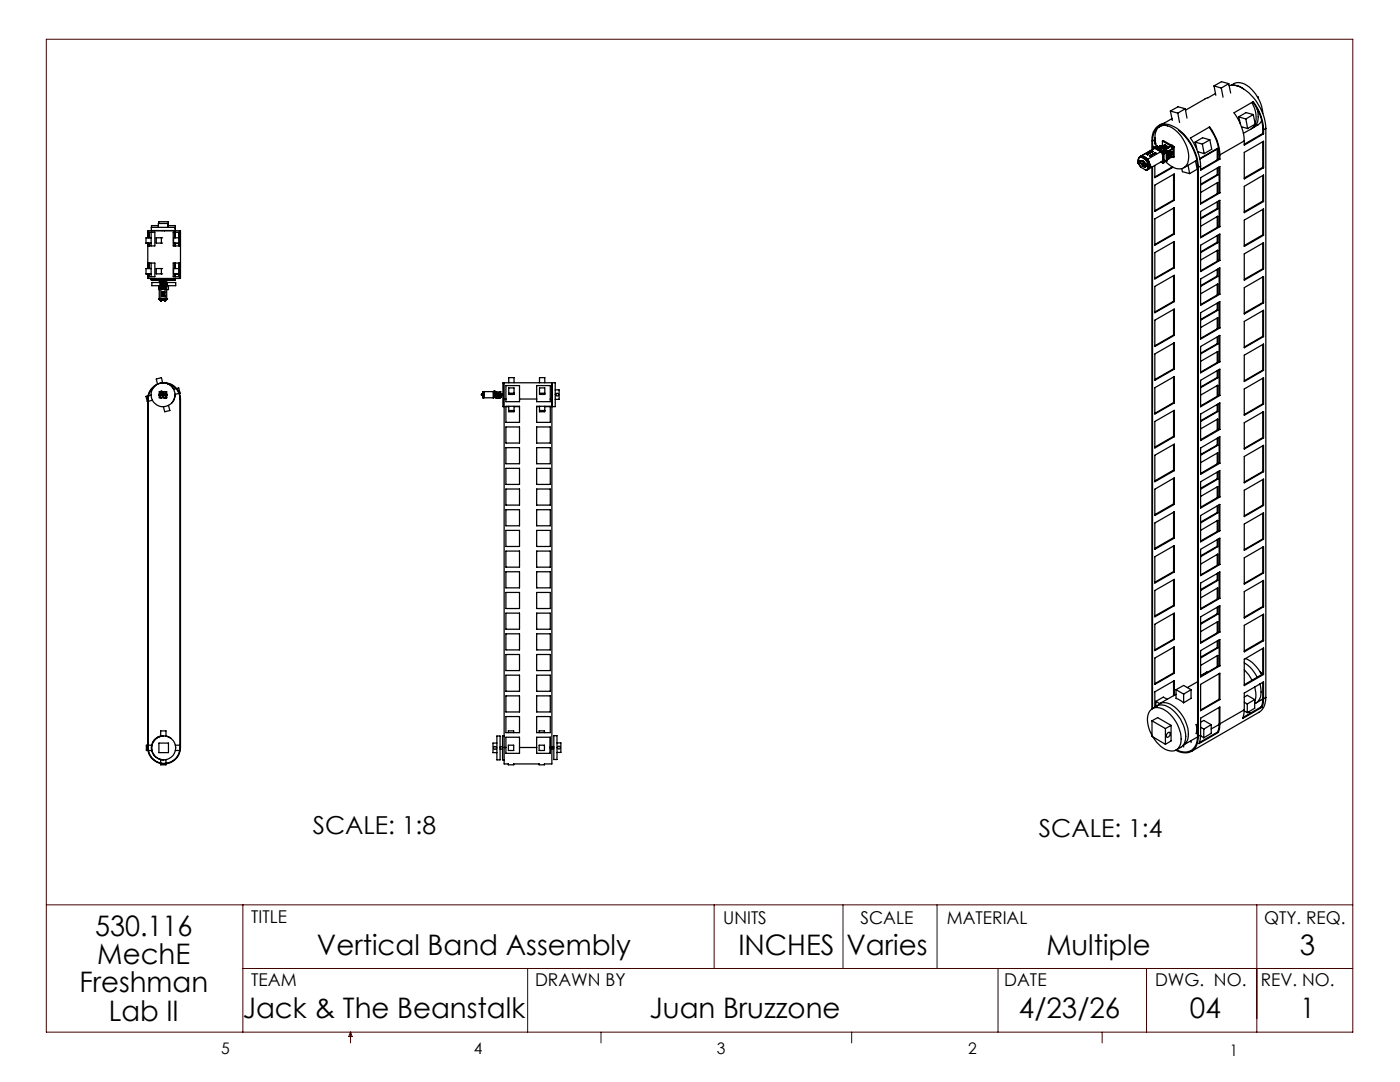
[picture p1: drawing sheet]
<svg xmlns="http://www.w3.org/2000/svg" width="279mm" height="216mm" viewBox="0 0 279 216" stroke-linecap="round" stroke-linejoin="round" font-family="sans-serif">
<defs><g id="words">
<g font-size="5.6">
<text x="19" y="186.7">530.116</text>
<text x="63.3" y="190.6">Vertical Band Assembly</text>
<text x="147.4" y="190.6">INCHES</text>
<text x="168.9" y="190.6">Varies</text>
<text x="208.8" y="190.6">Multiple</text>
<text x="259.4" y="190.6">3</text>
<text x="15.9" y="198">Freshman</text>
<text x="19.4" y="192.3">MechE</text>
<text x="21.7" y="203.6">Lab II</text>
<text x="48.4" y="203.2">Jack &amp; The Beanstalk</text>
<text x="129.6" y="203.2">Juan Bruzzone</text>
<text x="203.4" y="203.2">4/23/26</text>
<text x="237.5" y="203.2">04</text>
<text x="259.5" y="203.2">1</text>
</g>
<g font-size="4.9">
<text x="62.4" y="166.5">SCALE: 1:8</text>
<text x="207.4" y="166.9">SCALE: 1:4</text>
</g>
<g font-size="3.5">
<text x="50.1" y="184.2">TITLE</text>
<text x="144.3" y="184.3">UNITS</text>
<text x="171.7" y="184.3">SCALE</text>
<text x="189" y="184.3">MATERIAL</text>
<text x="252.3" y="184.3">QTY. REQ.</text>
<text x="50.1" y="196.8">TEAM</text>
<text x="106.8" y="196.8">DRAWN BY</text>
<text x="200.4" y="196.8">DATE</text>
<text x="230.5" y="196.8">DWG. NO.</text>
<text x="251.6" y="196.8">REV. NO.</text>
</g>
<g font-size="3.2">
<text x="44.2" y="210.4">5</text>
<text x="94.6" y="210.3">4</text>
<text x="143.1" y="210.4">3</text>
<text x="193.2" y="210.3">2</text>
<text x="245.4" y="210.6">1</text>
</g>
</g></defs>
<g fill="none" stroke="#000" stroke-width=".25">
<path d="M242.3 17.1l1.4 .5M242.3 17.1l.3 1.9M242.6 18.7l-6 3.3M243.7 17.6l.4 1.8M245.2 16.7l-1.5 .9M245.2 16.7l.4 1.9M245.2 16.7l-1.4-.4-1.5 .8M245.3 17.1a4.5 4.5 0 0 1 4 1.5 10.5 10.5 0 0 1 3.3 7M245.7 17a2.62 2.62 0 0 1 3.6 .4 7.8 7.8 0 0 1 2.7 5.2M246.1 17l1 .1 1.1 .6M250.9 19.3l.2 .1M251.1 19.4h-.1"/>
<path d="M251.1 19.4v.2M227.2 32.1v.2M227.2 32.2h.1M227.2 32l.2 .1M227.2 32.5h.1M227.2 32.4l.1 .1M227.3 32.6l.5 .8M227.3 32.2l-.2 .3 .2 .1M227.3 32.2l-.2 .3 .1 .1M227.3 32.5h.1M227.3 32l-.1 .2M227.4 32.3h.1"/>
<path d="M227.4 32.5h.1M227.4 32.5h-.1M227.4 32.3l-.2 .1 .1 .1M227.4 31.3l-.2 .3v.4M227.4 32.3v.2M227.5 32.3l-.1 .2M227.5 32.3h.1M227.5 32.1h.1M227.6 32.1l-.3 .1M227.6 32.1v.4l-.3 .1M227.6 31.2l.2 .2M227.6 31.2l-.2 .1"/>
<path d="M227.7 31.2l-.2 .1M227.8 31.4a.55 .55 0 0 0-.6 .6M227.8 31.4l.8 .4M227.8 33.4l.8 .5M227.8 32.1l.2-.1 .3 .2 .3 .6M227.8 32.1l-.2 .3M227.8 32.1l.5 .2 .2 .6M227.8 31.1l-.1 .1M227.8 31.1l-.2 .1M227.8 31.1l.6 .2 .6 .5M228.3 32.4l.1 .2M228.4 33.2h.1"/>
<path d="M228.5 32.9l-.2 .2 .1 .2M228.5 33.2h.1M228.5 33l-.1 .1 .1 .1M228.5 32.9l-.1-.4-.5-.4a.56 .56 0 0 0-.2 .7 .56 .56 0 0 0 .6 .4h-.2M228.6 31.8l.4 .6 .1 .7M228.6 31.8l.2 .1M228.6 33.9h.2M228.6 33.2h.1M228.6 33.2h-.1M228.6 33h.1M228.6 33l-.2 .2 .1-.2M228.6 33h-.1"/>
<path d="M228.6 32.9v.1M228.6 33v.2M228.7 33l-.1 .2M228.7 32.8h.1M228.8 32.8v.4l-.3 .2-.1-.2 .1-.3M228.8 32.8l-.3 .1M228.8 31.9l.5 1.2M228.9 33.2l.2 .1M229 30.8h.1M229 31.8l.5 1.1M229 31.8l.5 1.2M229 31.8l-.2 .1"/>
<path d="M229.1 33.8l-.3 .1M229.1 33.1h.2M229.1 33.3a.54 .54 0 0 1-.5 .6M229.1 33.3h.2M229.1 33.1l-.2-.2v.3M229.1 33.1l-.2 .1M229.3 33.1l.1 .1M229.3 33.3l-.3 .6 .2-.1M229.4 33v.2M229.4 33h.1M229.5 31.1h.1M229.5 33.2h.1"/>
<path d="M229.5 33.2l-.3 .6M229.5 32.9l-.2 .2M229.5 33.2l-.2 .1M229.5 32.9v.1M229.5 31.1v.1M229.9 29.9a6.2 6.2 0 0 1 .5-3.9 2.63 2.63 0 0 1 3.8-.7 10 10 0 0 1 4.9 8.1M229.9 33.3v108.2M230 30.2h.1M230 30.2v.1M230 30.2l-1 .6M230 30.3l-1 .5M230 28.2v1.6"/>
<path d="M230 33.3v108.1M230.5 30.5v.1M230.5 30.5l-1 .6M230.5 27.9v.8l.1-.1M230.5 33v2.5l3.6-2.1M230.5 36.9l3.9-2.2v5.3l-3.9 2.2zM230.5 27.9l-.5 .3M230.5 30.6h.1M230.5 30.6l-1 .5M230.5 29.6l-2.8 1.6M230.5 29.6l-2.7 1.5M230.5 29.6l1.2 .7"/>
<path d="M230.5 27.4v.5M230.6 29.4h.1M230.6 29.4v.1M230.6 28.5h-.1M230.6 29.5h.1M230.7 29.4v.1M230.7 29.4h.1M230.8 29.2h.1M230.8 29.2l-.3 .2M230.8 29.5h.1M230.8 29.2a3.8 3.8 0 0 1 .3-3.7 2.45 2.45 0 0 1 3.3 .3 7.1 7.1 0 0 1 2.7 6.3 1.98 1.98 0 0 1-3.3 1.1l-1.4-1.2M230.8 29.2l-.3 .2 .4-.2"/>
<path d="M230.9 29.2h.1M230.9 29.6h.1M230.9 29.2l-.3 .2M231 29.2h.1M231 29.2l-.4 .2M231 29.2l.1 .1M231 29.2l-.3 .2M231.1 29.3h.1M231.1 29.3l-.4 .2M231.1 29.3l.1 .1M231.1 29.3l-.3 .2M231.2 29.4l-.4 .1"/>
<path d="M231.2 29.4h.1M231.2 29.4l-.3 .2M231.2 29.7h.1M231.2 29.4v.1M231.2 29.5h.1M231.2 29.8h.1M231.2 29.5l-.3 .1M231.2 29.5l-.2 .2M231.2 29.5l-.2 .1M231.3 29.6l-.2 .1 .3-.1M231.3 29.5l-.3 .2 .4-.2M231.3 29.5h.1"/>
<path d="M231.3 29.6h.1M231.3 29.6l-.2 .1M231.4 29.5l-.1 .1M231.4 29.6h.1M231.4 29.7h.1M231.4 29.6v.1M231.5 29.8h.1M231.4 29.5l-.3 .2M231.4 29.6l-.2 .2 .2-.1M231.4 29.6l-.3 .1M231.4 29.4v.3M231.4 29.4l1.4 .8"/>
<path d="M231.4 29.4l.2-.1 1.3 .8M231.4 29.6l-.2 .1M231.4 29.4l-.1 .1M231.4 29.5h.1M231.4 29.7l-.2 .1M231.5 29.9v.1M231.5 29.9h.1M231.5 29.8l-.1 .1M231.5 29.7h.1M231.5 29.7v.1M231.5 30h.1M231.5 25.2l.3-.2a2.96 2.96 0 0 0-1.8 3.2"/>
<path d="M231.5 29.7l-.2 .1h.2M231.5 29.1h.1M231.5 29.8v.1M231.5 29.1l-.3 .3M231.6 30h.1M231.6 25.1l-.2 .2M231.6 29.1l.1 .1M231.6 29.1l-.4 .3M231.7 30.3a1.42 1.42 0 0 1 .1 1.9l-2.6 1.6M231.7 29.2h.1M231.7 30.3l-2.7 1.5M231.7 29.2l-.5 .2"/>
<path d="M231.7 32.3l.4 .3M231.7 29.2l-.5 .3M231.7 29.3h.1M231.7 29.2l-.1 .1M231.7 29.2v.1M231.7 29.3h-.1M231.8 29.3h.1M231.8 29.4h.1M231.8 29.3l-.1 .1M231.9 29.4v.1M231.9 29.4h.1M231.9 30.2l.4-.1 .3 .4"/>
<path d="M232 28.2l.2-.2 2.1 1.3M232 28.2v.9M232 29.4v.1M232 28.2l2.1 1.2M232.1 30.5v2.1M232.2 29.6v.1M232.2 29.6h.1M232.2 29.5l.1 .1M232.2 29.5h.1M232.2 29.3h.1M232.2 29.7h.1M232.2 29.5v.1"/>
<path d="M232.3 29.5h.1M232.3 29.6h-.1M232.3 29.4v.1M232.3 29.4h.1M232.3 29.4l-.1 .1M232.3 30.4l-2.1-1.2-.2 .1 2.1 1.2M232.3 30.4l-.2 .1M232.3 30.4v2.1l-.2 .1M232.3 32l.5 .2M232.3 29.5h.2M232.4 29.5h.1M232.4 29.4v.1"/>
<path d="M232.4 29.4h.1M232.4 29.4l.1 .1M232.4 29.7h.2M232.4 29.7h.1M232.4 29.7v.1M232.5 29.5h.1M232.5 29.4v.1M232.5 28.9h.1M232.5 28.9l-.8 .4M232.5 28.9l.1 .2-.7 .4M232.6 29.5h.1M232.6 29.7v.1"/>
<path d="M232.6 29.7h.1M232.6 30.5l-.3 .2M232.6 29.5h-.1M232.6 30.5l-.3 .1M232.6 29.5v.1M232.6 29.6h.1M232.7 29.6h.1M232.7 29.2h.1M232.7 29.5v.1M232.7 29.2l-.4 .2M232.8 29.6h-.1M232.8 29.6h.1"/>
<path d="M232.8 29.6v.1M232.8 29.7h.1M232.8 30.2v2M232.8 29.2l.1 .1M232.8 29.2h.1M232.8 29.2l-.3 .2M232.8 29.2l-.4 .2M232.9 29.2h.1M232.9 29.2v.1M232.9 29.3h.1M232.9 31.7h.1M232.9 30.7h.1"/>
<path d="M232.9 30.7v.1M232.9 30.8h.1M232.9 29.2l-.3 .3M232.9 30.1v2l-.1 .1M232.9 30.1l-.1 .1M233 31.6h.1M233 31.6v.1M233 30.8h.1M233 30.9h.1M233 30.3h.1M233 30.8v.1M233 29.3v.1"/>
<path d="M233 29.3l-.4 .2M233 29.4h.1M233 31.7h.1M233 29.3l-.3 .2M233.1 30.3h.1M233.1 31.6h.1M233.1 31.6v.1M233.1 31h.1M233.1 30.9h-.1M233.1 29.4h.1M233.1 29.4v.1M233.1 29.5h.1"/>
<path d="M233.1 31.7h.1M233.1 30.9h.1M233.1 30.9v.1M233.1 31.1h.1M233.1 30.3v.1M233.1 30.4h.1M233.1 29.4l-.4 .2M233.1 29.5l-.3 .2M233.1 31.7h-.1M233.1 31.6l-.1 .1M233.1 30.4l-.2 .1M233.1 31.5v.1"/>
<path d="M233.2 31.4h.1M233.2 31.5h.1M233.2 31.5v.1M233.2 31.1h.1M233.2 31.1h-.1M233.2 31.1v.1M233.2 31.2h.1M233.2 31.2v.1M233.2 31.3v.1M233.2 31.4v.1M233.2 31.6h.1M233.2 31h.1"/>
<path d="M233.2 31v.1M233.2 31.3h.1M233.2 30.4h.1M233.2 30.4v.1M233.2 30.5h.1M233.2 30.4l-.3 .2M233.2 30.5l-.3 .2M233.3 31.4h.1M233.3 31.3h.1M233.3 30.5l-.4 .2M233.3 30.5h.1M233.3 30.5v.1"/>
<path d="M233.3 30.6h.1M233.3 30.6l-.4 .2M233.4 30.6l-.4 .2M233.4 30.6h.1M233.4 30.7h.1M233.4 30.7l-.4 .1M233.4 30.7l-.4 .2M233.4 30.7l-.3 .2M233.4 30.2h.1M233.4 30.3h.1M233.4 30.6v.1M233.4 30.3v.1"/>
<path d="M233.4 30.1h.1M233.4 30.8h.1M233.4 30.3l-.2 .1M233.5 30.8l-.4 .1M233.5 30.3v.1M233.5 30.3h.1M233.5 30.1l-.4 .2M233.5 30.1h.1M233.5 30.2h.1M233.5 30.7h.1M233.5 30.7v.1M233.5 30.8h.1"/>
<path d="M233.5 30.9h.1M233.5 31.4v.1M233.5 31.5h.1M233.5 30.3l-.3 .2M233.5 30.2l-.3 .2M233.5 30.2l-.6 .3M233.5 30.7l-.5 .2M233.5 30.8l-.4 .2M233.5 30.9l-.4 .2M233.5 31.5l-.4 .2M233.5 30.4h.1M233.5 30.9l.1 .1"/>
<path d="M233.5 31h.1M233.5 31.4h.1M233.5 30.9l-.3 .2M233.5 30.4l-.2 .2M233.5 30.8l.3-.1zM233.5 30.8l-.3 .3M233.5 31l.1 .1M233.5 31.2h.1M233.5 31.3h.1M233.5 31.2l-.3 .2M233.5 30.8l-.3 .2M233.5 31l-.3 .3"/>
<path d="M233.5 31.4l-.3 .2M233.6 30.4l-.3 .2M233.6 31l-.4 .2M233.6 30.4h.1M233.6 30.5h.1M233.6 31h.1M233.6 31.3h.1M233.6 30.5l-.6 .3M233.6 31.3l-.4 .2M233.6 31.1l.5 .3M233.6 22.2l1.5 .4M233.6 22.2l.4 1.8"/>
<path d="M233.6 30.4v.1M233.6 30.5v.1M233.6 31.1h.1M233.6 31.2h.1M233.6 31.1l-.3 .2M233.6 31.2l-.3 .2M233.6 30.5l-.2 .2M233.6 30.6h.1M233.6 30.6l-.1 .1M233.7 30.5l-.3 .2M233.7 30.5v.1M233.7 30.6h.1"/>
<path d="M233.7 30.6l.1 .1M233.7 30.7h.1M233.7 30.6l-.3 .1M233.7 30.6l-.6 .3M233.7 30.9l-.2 .1M233.7 30.6l-.3 .2M233.7 30.8h.1M233.7 30.8l.1 .1M233.7 30.7v.1M233.7 30.7l-.2 .1M233.7 30.8l-.2 .1M233.8 30.7h.1"/>
<path d="M233.8 30.8h.1M233.8 30.9h.1M233.8 30.7l-.7 .3M233.8 30.8l-.3 .1 .2-.1M233.8 30.9l-.3 .1M233.8 29l.3 .1M233.8 29h.1M233.9 23.7l-2.7 1.4M233.9 29.7l-.1-.3-.3-.2-.9 .6M233.9 29.7l-1 .7 .2-.1M233.9 29.7l-1 .5M234 33.3l-3.5 2"/>
<path d="M234.1 29.4v2M234.2 39.9l.2 .1M234.2 34.8v5.1M234.2 39.9l-3.7 2.2M234.3 29.3l-.2 .1M234.3 29.3v2l-.2 .1M235.1 22.6l.3 1.8M235.2 26a10.1 10.1 0 0 1 3.8 7.3v113.6a2.8 2.8 0 0 1-2.4 3.2l-1-.2-.8-.3M235.9 33.7l.1 .6 1.4 .3M236.5 21.7l-1.4 .9M236.5 21.7l-1.4-.4-1.5 .9M236.5 21.7l.4 1.9"/>
<path d="M237.1 33l.3 1.6M238.5 28.4l.3 1.4M238.5 28.4l1.5 .4M238.6 32.1l.3 1.7-1.5 .8M238.9 32l-2.6 1.5M239 30.3l1.3 .4M239.1 33.4v113.5M239.5 31.8l3.5-2.1v2.1M239.6 33.1l-.5 .3M239.6 35.5l3.9-2.3v5.3l-3.9 2.2zM239.6 38.4l3.4-2v2.2M240 28.8l.3 1.9"/>
<path d="M241.3 25.4a9.5 9.5 0 0 1 2 6.3M241.4 27.9l-1.4-.4-1.5 .9M241.4 27.9l-1.4 .9M241.4 27.9l.4 1.9-1.5 .9M242.9 34.9l-3.3 1.9M242.9 34.9h.1M242.9 29.8v2.1M242.9 33.5v1.4M242.9 36.5v2.1M243 33.5v1.4M243 34.9l-3.4 2M243.2 29.5l-3.8 2.1"/>
<path d="M243.3 31.7l.2 .1M243.3 33.3v5.1M243.3 31.7l-3.7 2.1M243.3 38.4l.2 .1M243.3 38.4l-3.7 2.2M243.5 30.9a9.5 9.5 0 0 0-2.1-5.6l-3.8 2.3a10.4 10.4 0 0 1 2 5.5M243.5 30.9v.9M243.5 31.8l-3.9 2.2v-.9M247.2 23.3l.3 1.4M247.2 23.3l1.4 .4M247.8 25.3l1.2 .3M248.3 28.1l-4.8 2.8"/>
<path d="M248.3 30.4l3.9-2.2v5.3l-3.9 2.2zM248.3 37.2l3.9-2.3v5.3l-3.9 2.2zM248.6 23.7l.4 1.9M249.8 20.5a5.4 5.4 0 0 1 .7 4.2M250 20.4a9.3 9.3 0 0 1 2 6.2M250.1 22.9l-1.4-.4-1.5 .8M250.1 22.9l-1.5 .8M250.1 22.9l.4 1.9M250.5 24.8l-.8 .9-1.6 .9M250.5 24.8l-1.5 .8M250.9 21.7a3.3 3.3 0 0 1-.9 3.8l-.1 .1M251.8 24l-.1 .2a3.3 3.3 0 0 1-1.6 1.3"/>
<path d="M252 26.6l-3.7 2.2M252 33.4l-3.7 2.1M252 26.6l.2 .1M252 28.3v5.1M252 35v5.1M252 33.4l.2 .1M252.2 25.9a9.7 9.7 0 0 0-2.1-5.6l-3.8 2.2a10.4 10.4 0 0 1 2 5.6M252.2 25.9v.8M252.2 26.7l-3.9 2.3v-.9M252.6 25.6l-.4 .3M252.6 25.6v113.6M29.2 48.5l.3 .1"/>
<path d="M29.2 54.6l.3 .1M29.5 47.4v-1.4h6.5v9.6h-6.5v-1M29.5 52.5h1.4v2.7h-1.4M29.5 46.4h1.4v2.7h-1.4M29.5 48.5v5.1M29.6 46.4v1M29.6 48.5v.6M29.6 52.5v1.1M29.6 54.6v.6M29.6 48.6h.6M29.6 54.7h.6M29.7 46.4v1"/>
<path d="M29.7 48.6v.5M29.7 52.5v1.1M29.7 54.7v.5M29.8 46.4v1M29.8 48.6v.5M29.8 52.5v1.1M29.8 54.7v.5M30.2 55.6v.3h2.2M30.2 46.4v2.7M30.2 52.5v2.7M30.2 47.4h-1.1v1.1h1.1M30.2 53.6h-1.1v1h1.1"/>
<path d="M31.6 45h-1.4v.4M31.6 45.4v-.8h1.9v.8M31.7 44.6v-.4h1.9v.8M31.7 57l.1 .8M31.8 59.8h.3M31.8 59.8h.4M31.8 59.6h1.5M31.8 59.7h.1M31.8 56.2h1.5v.1h-1.5zM31.8 59.8v-2.2h1.5v2.2M31.8 57.7h1.5M31.8 57.4h.1"/>
<path d="M31.8 57.4v.2M31.9 57.4h.1M31.9 57.4v.2M31.9 56.4h-1.6v.6h1.6M31.9 56.3v.9M31.9 57.3v.3M32 56.9h.1M32 56.9v.7M32 57.4h.1M32 57.2h-.2v.1h.2M32 57.4v.2M32 57.6h.1"/>
<path d="M32.1 57.4h.1M32.1 56.9h.1M32.1 57.6h.1M32.1 59.8v.2M32.1 56.9v.5M32.1 57.4v.2M32.1 59.8h.1M32.1 56.3v1.3M32.1 57.7v2.1M32.1 56.9v.7M32.2 56.9v.5M32.2 56.9h.1"/>
<path d="M32.2 57.4h.1M32.2 57.6h.1M32.2 56.9v.7M32.2 57.4v.2M32.2 59.9h.1M32.2 56.7h.1M32.2 56.4h.1M32.2 59.9h.6M32.2 47.4v1.1M32.2 53.6v1M32.2 59.8v.1M32.2 56.3v1.3"/>
<path d="M32.2 59.8h.6M32.2 56.4h.2M32.3 57.4v.2M32.3 56.7h.1M32.3 56.4h.1M32.3 56.9h.1M32.3 57.4h.1M32.3 57.6h.1M32.3 56.4v.3M32.3 56.9v.7M32.3 56.1h.4zM32.3 59.1h.1"/>
<path d="M32.3 58.3v.8M32.3 57.2h.1M32.3 57.3h.1M32.3 58.3h.1M32.3 57.2h1v.1h-1M32.3 46h.1M32.3 56.4v1.2M32.4 56.7h.1M32.4 56.4h.1M32.4 55.9h.1M32.4 56.9h.1M32.4 57.4h.1"/>
<path d="M32.4 55.8v.4M32.4 56.3v.9M32.4 57.4v.2M32.4 56.4v.3M32.4 56.7v.2M32.4 56.4v.8v-.3M32.5 56.4v.8v-.3M32.5 56.7h.1M32.5 56.4h.1M32.5 56.9h.1M32.5 57.4h.1M32.5 57.3v.3"/>
<path d="M32.5 47.4h-1.3v1.1h1.3M32.5 53.6h-1.3v1h1.3M32.5 56.4v.3M32.5 56.7v.2M32.5 56.4v.8M32.5 57.4v.2M32.6 56.4v.3M32.6 56.4v.8v-.3M32.6 56.7h.1M32.6 56.4h.1M32.6 56.9h.1M32.6 57.4h.1"/>
<path d="M32.6 56.7v.2M32.6 57.3v.3v-.2M32.6 57.4v.2M32.7 56.4h.1M32.7 56.7h.1M32.7 56.9h.1M32.7 57.4h.1M32.7 55.8v.4M32.7 56.3v.9M32.7 57.4v.2M32.7 59.1h.1M32.7 58.3h.1"/>
<path d="M32.7 58.3v.8M32.7 56.7h-.1M32.7 56.7v.2M32.7 56.4v.8M32.8 56.4h.1M32.8 56.7h.1M32.8 56.9h.1M32.8 46h.1M32.8 56.4v.8M32.8 59.9h.1M32.8 56.3v.9M32.8 57.3v.3"/>
<path d="M32.8 59.8v.1M32.9 55.9v.3M32.9 59.8h-.1M32.9 59.8h.4M32.9 57.7v2.1M32.9 59.8v.2M33 59.8v.2M33.1 56.7h.1M33.1 56.4h2v.6h-2M33.1 56.3v.9M33.1 57.3v.3M33.1 56.9h.1"/>
<path d="M33.2 56.9h.1M33.2 56.7h.1M33.2 56.7v.2M33.3 59.8h-.5M33.3 59.7h.1M33.5 45h1.5v1h-4.8v-.6h4.8M33.6 57v.8h-.3M34.6 47.4h1.3v1.1h-1.3zM34.6 53.6h1.3v1h-1.3zM34.9 55.6v.2h-4.7M34.9 47.4v-1l.1 1M34.9 48.5v.6"/>
<path d="M34.9 52.5v1.1M34.9 54.6v.6M34.9 48.6h1M34.9 54.7h1M35 55.6v.3h-2.3M35 45.6h.1M35 48.6v.5M35 52.5v1.1M35 54.7v.5M35.7 47.4v1.1M35.7 53.6v1M35.7 46.4v1"/>
<path d="M35.7 48.6v.5M35.7 52.5v1.1M35.7 54.7v.5M35.8 46.4v1M35.8 48.6v.5M35.8 52.5v1.1M35.8 54.7v.5M35.9 46.4v1M35.9 48.5v.6M35.9 52.5v1.1M35.9 54.6v.6M36 46.4h-1.4v2.7h1.4"/>
<path d="M36 52.5h-1.4v2.7h1.4M230.5 43.7l3.9-2.2v5.2l-3.9 2.2zM230.5 50.4l3.9-2.2v5.2l-3.9 2.3zM230.5 57.2l3.9-2.3v5.3l-3.9 2.2zM234.2 41.5v5.1M234.2 48.3v5.1M234.2 55v5.1M234.2 46.6l.2 .1M234.2 46.6l-3.7 2.2M234.2 53.4h.2M234.2 53.4l-3.7 2.1M239.6 42.2l3.9-2.2v5.2l-3.9 2.2z"/>
<path d="M239.6 48.9l3.9-2.2v5.3l-3.9 2.2zM239.6 55.7l3.9-2.3v5.3l-3.9 2.2zM239.6 45.2l3.4-2.1v2.2M239.6 51.9l3.4-2v2.1M239.6 58.6l3.4-1.9v2.1M242.9 40.3v1.3M242.9 43.3v2.1M242.9 47v1.3M242.9 50v2.1M242.9 53.8v1.3M242.9 56.7v2.2M242.9 41.6l.1 .1"/>
<path d="M242.9 41.6l-3.3 1.9M242.9 48.3l.1 .1M242.9 48.3l-3.3 2M242.9 55.1l.1 .1M242.9 55.1l-3.3 1.9M243 40.2v1.5M243 47v1.4M243 53.7v1.5M243 41.7l-3.4 2M243 48.4l-3.4 2M243 55.2l-3.4 2M243.3 40v5.2"/>
<path d="M243.3 46.8v5.1M243.3 53.5v5.1M243.3 45.2h.2M243.3 45.2l-3.7 2.1M243.3 51.9l.2 .1M243.3 51.9l-3.7 2.1M243.3 58.6l.2 .1M243.3 58.6l-3.7 2.2M248.3 43.9l3.9-2.2v5.3l-3.9 2.2zM248.3 50.7l3.9-2.3v5.3l-3.9 2.2zM248.3 57.4l3.9-2.2v5.2l-3.9 2.3zM252 41.8v5"/>
<path d="M252 48.5v5.1M252 55.2v5.2M252 40.1l-3.7 2.2M252 40.1l.2 .1M252 46.8l.2 .2M252 46.8l-3.7 2.2M252 53.6l.2 .1M252 53.6l-3.7 2.1M29.5 79l-.4 .1 .3 1h.1M30.2 78.8l-.6 .2M30.2 77.5a3.3 3.3 0 0 1 3.6-.9 3.3 3.3 0 0 1 2.2 3v69.6a3.3 3.3 0 0 1-3.2 3.2 3.3 3.3 0 0 1-3.3-3.2v-69.9l.3-1.1zM30.4 79.9l-.8 .2"/>
<path d="M31.8 78.8l.3 .6M31.8 78.8h.1M31.8 78.7v.1M31.8 78.7h.2v.1M31.8 78.8h.2M31.9 78.8l.1 .4 .2 .2M32 78.7v.1M32.1 78.1h.1M32.1 78.6v.3M32.1 60v.1M32.1 78.1h-.1M32.1 78.9h.1"/>
<path d="M32.1 78.6h.1M32.1 60.1h.1M32.1 60h.1M32.1 78.1l-.3 .6M32.1 79.4h.1M32.1 78.1h-.3v1.3h.3M32.2 78.1h.1M32.2 78.1l-.4 .6M32.2 79.4h.6M32.2 78.1h.6M32.3 78.1h.1M32.5 78.5l-.3 .2"/>
<path d="M32.5 78.5l.3 .2M32.5 78.5a.31 .31 0 0 0-.3 .3 .31 .31 0 0 0 .3 .3 .31 .31 0 0 0 .3-.3M32.6 76.4h-.1l-.3-1-1 .2 .2 1M32.8 79.4h.1M32.8 78.8h.1M32.8 78.1l.5 .6M32.8 78.1h.1M32.9 79.4h.1M32.9 78.6l.1 .3zM32.9 78.1l.4 .6M32.9 60v.1l.1-.1M32.9 78.1h.4v1.3h-.4"/>
<path d="M32.9 60h.1M33 79.4h.1M33.1 79.4h.1M33.1 78.7v.1M33.1 78.8h.2M33.2 76.5a3.2 3.2 0 0 1 2.7 3.1v69.6a3.2 3.2 0 0 1-3.2 3.1 3.2 3.2 0 0 1-3.1-3.1v-69.6a3.4 3.4 0 0 1 1.3-2.5h-.1M33.2 78.7l-.1 .1M33.3 78.8l-.4 .6M33.3 78.8l-.5 .6M33.3 78.7v.1M33.4 76.6l.8 .4 .5 .7M35.1 77.5l-.5 .2"/>
<path d="M35.2 77.5l.5-.1 .2 1.1h-.1M35.7 78.5l-.8 .2-.2 1-.4 .7M96.3 78.5h.1M96.3 78.9v.2zM96.3 79.1h.1M96.3 78.5v.1zM96.3 78.6l-.3 .2 .3 .1M96.3 78.8l.1 .6M96.3 78.8h.1M96.3 78.7h.1M96.3 78.7v.1M96.4 78.8v.6"/>
<path d="M96.4 78.1v.6M96.4 78.1l-.1 .6M96.4 78.1h2.4M96.4 78.7h.2M96.4 78.8h.2M96.5 78.7v.1M96.6 78.8v.6M96.6 78.1v.6M98.4 78.1v1.3M98.5 78.7h.3zM98.5 78.1h.1M98.5 78.9h.3"/>
<path d="M98.5 78.6h.3M98.5 78.1v1.3h-2.1M98.5 79.1h.3M98.5 79.3h.3M98.5 79h.3M98.5 78.2h.3M98.5 78.5h.1M98.5 78.8h.3M98.5 78.1h.3M98.5 78.4h.3M98.6 78.8h.2M98.8 78.7h-.3h.3"/>
<path d="M98.8 78.6h.1M98.8 78.2h.1M98.8 78.1h.1M98.8 78.8h.1M98.8 78.7v.1M98.8 78.7h.1M98.8 78.9h.1M98.8 79h.1M98.8 78.1v.1M98.8 78.6v.1M98.8 78.8v.1M98.8 78.8h-.3h.3"/>
<path d="M98.8 78.3h.1M98.8 79.1h.1M98.8 78.1h.2v1.3h-.2zM99 78.2h.1M99 78.9h.8M99 78.6h.8M99 79.1h.8M99 79h.8M99 79.3h.8M99 78.2h.8M99 78.4h.8M99.2 79.1h.3"/>
<path d="M99.2 79h.3M99.2 79.2h.3M99.2 78.7h.3M99.2 78.7h-.2h.8M99.2 78.8h-.2h.8M99.2 78.6h-.2h.8M99.2 78.9h-.2h.8M99.2 79.1h.1M99.2 79v.1M99.2 79h.1M99.2 79.2h.1M99.2 78.9h.1"/>
<path d="M99.2 79.1v.1M99.2 79.3h.1M99.2 78.8v.1M99.2 78.8h.1M99.2 79.2v.1M99.2 79.4h.1M99.2 78.7v.1M99.2 78.7h.1M99.2 78.6h.1M99.2 79.4h.3M99.2 79.1h.6M99.2 79.2h.6"/>
<path d="M99.2 78.6v.1M99.2 79.3h.3M99.5 79.1h.1M99.5 79v.1M99.5 79h.1M99.5 79.2h.1M99.5 78.9h.1M99.5 79.1v.1M99.5 78.9v.1M99.5 79.3h.1M99.5 78.8v.1M99.5 78.8h.1"/>
<path d="M99.5 79.2v.1M99.5 79.4h.1M99.5 78.7v.1M99.5 78.7h.1M99.5 78.6h.1M99.5 78.6v.1M99.5 79.1h.3M99.5 79h.3M99.5 79.2h.3M99.5 78.8h.3M99.5 78.7h.3M99.5 78.6h.3"/>
<path d="M99.8 78.8h-.8h.2M99.8 79.1h.1M99.8 79.1v.1M99.8 79h.1M99.8 79v.1M99.8 79.2h.1M99.8 78.9h.1M99.8 79.3h.1M99.8 78.8h.1M99.8 78.7v.1M99.8 78.7h.1M99.8 78.6h.1"/>
<path d="M99.8 78.8v.1M99.8 78.6v.1M99.8 78.9v.1M99.8 79.2h-.6M99.8 78.1h.1v1.3h-.1zM99.9 78.6h.5M99.9 78.9h.5M100 78.6v.4M100.1 78.6v.4M100.6 76.4v3.2M100.6 79.6v69.6M100.6 79.6h.4"/>
<path d="M101 79.6v-2.7h2.7v2.7M101 79.6v.6h2.7v-.6M101.5 77.4h1.1v1.3h-1.1zM101.5 78.5h1.1M101.5 76.4v-1h1.1v1M103.7 79.6h3.4M107.1 79.6v-2.7h2.7v2.7M107.1 79.6v.6h2.7v-.6M107.7 77.4h1v1.3h-1zM107.7 78.5h1M107.7 76.4v-1h1v1M109.8 79.6h.3"/>
<path d="M110.1 76.4v3.2M110.1 79h.1M110.1 78.5h.1M110.1 79.6v69.6M110.2 76.4v4.7h.6v-4.7h-10.4v4.7h.2M110.8 77.8h.8v1.9h-.8M230.5 63.9l3.9-2.2v5.2l-3.9 2.2zM230.5 70.6l3.9-2.2v5.3l-3.9 2.2zM230.5 77.4l3.9-2.3v5.3l-3.9 2.2zM234.2 61.7v5.2M234.2 68.5v5.1M234.2 75.2v5.1"/>
<path d="M234.2 60.1l.2 .1M234.2 60.1l-3.7 2.2M234.2 66.9h.2M234.2 66.9l-3.7 2.1M234.2 73.6l.2 .1M234.2 73.6l-3.7 2.1M239.6 62.4l3.9-2.2v5.2l-3.9 2.3zM239.6 69.1l3.9-2.2v5.3l-3.9 2.2zM239.6 75.9l3.9-2.2v5.2l-3.9 2.3zM239.6 65.4l3.4-2v2.1M239.6 72.1l3.4-2v2.2M239.6 78.8l3.4-1.9v2.1"/>
<path d="M242.9 60.5v1.3M242.9 63.5v2.1M242.9 67.2v1.4M242.9 70.2v2.2M242.9 74v1.3M242.9 76.9v2.2M242.9 61.8l-3.3 1.9M242.9 68.6l-3.3 1.9M242.9 61.8l.1 .1M242.9 75.3l-3.3 1.9M242.9 68.6l.1 .1M242.9 75.3l.1 .1"/>
<path d="M243 60.4v1.5M243 67.2v1.5M243 73.9v1.5M243 75.4l-3.4 2M243 61.9l-3.4 2M243 68.7l-3.4 1.9M243.3 60.3v5.1M243.3 67v5.1M243.3 73.8v5M243.3 65.4h.2M243.3 65.4l-3.7 2.1M243.3 72.1l.2 .1"/>
<path d="M243.3 72.1l-3.7 2.2M243.3 78.8l.2 .1M243.3 78.8l-3.7 2.2M248.3 64.1l3.9-2.2v5.3l-3.9 2.2zM248.3 70.9l3.9-2.2v5.2l-3.9 2.2zM248.3 77.6l3.9-2.2v5.2l-3.9 2.3zM252 62v5.1M252 68.7v5.1M252 75.5v5.1M252 60.4h.2M252 60.4l-3.7 2.1M252 67.1l.2 .1"/>
<path d="M252 67.1l-3.7 2.2M252 73.8l.2 .1M252 73.8l-3.7 2.2M33.6 80.9l.3 1-1 .3-.3-1.1M101 81.1h.5M101 81.1h2.7v3.2h-2.7zM101 85.2h2.7v3.2h-2.7zM101 89.3h2.7v3.2h-2.7zM101 93.5h2.7v3.2h-2.7zM101 97.6h2.7v3.2h-2.7zM101.5 81.1v1.1h1.1v-1.1M101.5 81.9h1.1"/>
<path d="M102.6 81.1h1.1M107.1 81.1h.6M107.1 81.1h2.7v3.2h-2.7zM107.1 85.2h2.7v3.2h-2.7zM107.1 89.3h2.7v3.2h-2.7zM107.1 93.5h2.7v3.2h-2.7zM107.1 97.6h2.7v3.2h-2.7zM107.7 81.1v1.1h1v-1.1M107.7 81.9h1M108.7 81.1h1.1M230.5 84.1l3.9-2.2v5.2l-3.9 2.3zM230.5 90.8l3.9-2.2v5.3l-3.9 2.2z"/>
<path d="M230.5 97.6l3.9-2.2v5.2l-3.9 2.3zM234.2 82v5.1M234.2 88.7v5.1M234.2 95.5v5M234.2 80.3l.2 .1M234.2 80.3l-3.7 2.2M234.2 87.1h.2M234.2 87.1l-3.7 2.1M234.2 93.8l.2 .1M234.2 93.8l-3.7 2.2M239.6 82.6l3.9-2.2v5.3l-3.9 2.2zM239.6 89.4l3.9-2.3v5.3l-3.9 2.3z"/>
<path d="M239.6 96.1l3.9-2.2v5.3l-3.9 2.2zM239.6 85.6l3.4-2v2.2M239.6 92.3l3.4-2v2.2M239.6 99.1l3.4-2v2.1M242.9 80.7v1.4M242.9 83.7v2.1M242.9 87.5v1.3M242.9 90.4v2.2M242.9 94.2v1.3M242.9 97.2v2.1M242.9 82.1l-3.3 1.9M242.9 88.8l-3.3 1.9"/>
<path d="M242.9 82.1h.1M242.9 95.5l-3.3 1.9M242.9 88.8l.1 .1M242.9 95.5l.1 .1M243 80.6v1.5M243 87.4v1.5M243 94.1v1.5M243 88.9l-3.4 1.9M243 95.6l-3.4 2M243 82.1l-3.4 2M243.3 80.5v5.1M243.3 87.2v5.1"/>
<path d="M243.3 94v5.1M243.3 85.6l.2 .1M243.3 85.6l-3.7 2.1M243.3 92.3l.2 .1M243.3 92.3l-3.7 2.2M243.3 99.1l.2 .1M243.3 99.1l-3.7 2.1M248.3 84.3l3.9-2.2v5.3l-3.9 2.2zM248.3 91.1l3.9-2.2v5.2l-3.9 2.2zM248.3 97.8l3.9-2.2v5.3l-3.9 2.2zM252 82.2v5.1M252 88.9v5.2"/>
<path d="M252 95.7v5.1M252 80.6l-3.7 2.1M252 80.6h.2M252 87.3l.2 .1M252 87.3l-3.7 2.2M252 94.1h.2M252 94.1l-3.7 2.1M101 101.7h2.7v3.2h-2.7zM101 105.8h2.7v3.2h-2.7zM101 110h2.7v3.2h-2.7zM101 114.1h2.7v3.2h-2.7zM101 118.2h2.7v3.2h-2.7z"/>
<path d="M107.1 101.7h2.7v3.2h-2.7zM107.1 105.8h2.7v3.2h-2.7zM107.1 110h2.7v3.2h-2.7zM107.1 114.1h2.7v3.2h-2.7zM107.1 118.2h2.7v3.2h-2.7zM230.5 104.4l3.9-2.3v5.3l-3.9 2.2zM230.5 111.1l3.9-2.2v5.2l-3.9 2.2zM230.5 117.8l3.9-2.2v5.3l-3.9 2.2zM234.2 102.2v5.1M234.2 108.9v5.2M234.2 115.7v5.1M234.2 100.5l.2 .1"/>
<path d="M234.2 100.5l-3.7 2.2M234.2 107.3l.2 .1M234.2 107.3l-3.7 2.1M234.2 114.1h.2M234.2 114.1l-3.7 2.1M239.6 102.9l3.9-2.3v5.3l-3.9 2.2zM239.6 109.6l3.9-2.2v5.2l-3.9 2.3zM239.6 116.3l3.9-2.2v5.3l-3.9 2.2zM239.6 105.8l3.4-2v2.2M239.6 112.6l3.4-2v2.1M239.6 119.3l3.4-2v2.2M242.9 100.9v1.4"/>
<path d="M242.9 103.9v2.1M242.9 107.7v1.3M242.9 110.6v2.2M242.9 114.4v1.3M242.9 117.4v2.1M242.9 102.3l-3.3 1.9M242.9 102.3h.1M242.9 109l.1 .1M242.9 109l-3.3 1.9M242.9 115.7l.1 .1M242.9 115.7l-3.3 2M243 100.9v1.4"/>
<path d="M243 107.6v1.5M243 114.3v1.5M243 115.8l-3.4 2M243 102.3l-3.4 2.1M243 109.1l-3.4 2M243.3 100.7v5.1M243.3 107.5v5.1M243.3 114.2v5.1M243.3 105.8l.2 .1M243.3 105.8l-3.7 2.1M243.3 112.6h.2M243.3 112.6l-3.7 2.1"/>
<path d="M243.3 119.3l.2 .1M243.3 119.3l-3.7 2.2M248.3 104.6l3.9-2.3v5.3l-3.9 2.2zM248.3 111.3l3.9-2.2v5.2l-3.9 2.3zM248.3 118l3.9-2.2v5.3l-3.9 2.2zM252 102.4v5.1M252 109.1v5.2M252 115.9v5.1M252 107.5l-3.7 2.2M252 100.8l.2 .1M252 100.8l-3.7 2.1M252 114.3l-3.7 2.1"/>
<path d="M252 107.5l.2 .1M252 114.3h.2M101 122.3h2.7v3.3h-2.7zM101 126.5h2.7v3.2h-2.7zM101 130.6h2.7v3.2h-2.7zM101 134.7h2.7v3.2h-2.7zM101 138.9h2.7v3.2h-2.7zM107.1 122.3h2.7v3.3h-2.7zM107.1 126.5h2.7v3.2h-2.7zM107.1 130.6h2.7v3.2h-2.7zM107.1 134.7h2.7v3.2h-2.7zM107.1 138.9h2.7v3.2h-2.7z"/>
<path d="M230.5 124.6l3.9-2.3v5.3l-3.9 2.2zM230.5 131.3l3.9-2.2v5.2l-3.9 2.3zM230.7 139.9v1.1M230.7 139.9l.8 .5M232.9 139.5l-.7-.4-1.5 .8M234.2 122.4v5.1M234.2 129.2v5.1M234.2 135.9v2.9M234.2 120.8l.2 .1M234.2 120.8l-3.7 2.1M234.2 127.5l.2 .1M234.2 127.5l-3.7 2.2"/>
<path d="M234.2 134.3h.2M234.2 134.3l-3.7 2.1M234.4 138.7v-2.9l-3.9 2.2v3.1M234.7 137.6v1.7l1.5 .9M234.7 138.5l-3.3 1.9M234.7 137.6l1.5 .9M234.7 137.6l1.5-.8 1.5 .8M236.2 138.5v1.7M237.7 137.6v1.7l-1.5 .9M237.7 137.6l-1.5 .9M239 136l-2 1.2M239.6 123.1l3.9-2.2v5.2l-3.9 2.2z"/>
<path d="M239.6 129.8l3.9-2.2v5.3l-3.9 2.2zM239.6 136.6l3.9-2.3v5.3l-3.9 2.2zM239.6 126l3.4-2v2.2M239.6 132.8l3.4-2v2.1M240.9 134.2l-.1-.1-1.2 .7M242.9 121.2v1.3M242.9 124.1v2.2M242.9 127.9v1.3M242.9 130.9v2.1M242.9 129.2l-3.3 1.9M242.9 122.5l.1 .1M242.9 122.5l-3.3 1.9"/>
<path d="M242.9 129.2l.1 .1M243 121.1v1.5M243 127.8v1.5M243 129.3l-3.4 2M243 122.6l-3.4 2M243.3 120.9v5.1M243.3 127.7v5.1M243.3 134.4v5.1M243.3 126l.2 .1M243.3 126l-3.7 2.2M243.3 132.8l.2 .1M243.3 132.8l-3.7 2.1"/>
<path d="M243.3 139.5l.2 .1M243.3 139.5l-3.7 2.2M248.3 133.6l.9 1.1 .7 1M248.3 132.3l1.6 1.3 1 1.5M248.3 124.8l3.9-2.2v5.2l-3.9 2.3zM248.3 131.6l3.9-2.3v5.3l-3.9 2.2zM248.3 139.1l.6-.4 1.5 .9M248.5 131.4a6.7 6.7 0 0 1 3.3 3.2M250.4 137.1l.2 1.6-.2 1.3M250.4 139.6l-1.5 .9M250.4 139.6v1.7l-1.5 .9M251.4 136.5a3.3 3.3 0 0 1-.8 3.8l-.2 .1"/>
<path d="M251.5 134.1l.2 .1M251.7 134.2h-.1M251.7 134.2v.2M252 136.1v3.5l-.3 1.4M252 139.4l-1.3 .9M252 122.7v5M252 129.4v5.1M252 121l-3.7 2.2M252 127.7l-3.7 2.2M252 121l.2 .1M252 134.5l-3.7 2.1M252 127.7l.2 .1"/>
<path d="M252 134.5l.2 .1M252.2 139.4l-.1 1.1-.3 .6M252.2 139.4v-3.3l-3.9 2.2v3.3M252.6 139.2v.6a2.91 2.91 0 0 1-1.4 2.3l-13.4 7.8M252.6 139.2l-.4 .2M29.5 148.7h-.3v1.1h.3M29.6 148.7h.7M29.6 149.8h.7M31.7 148.3h1.9v1.9h-1.9zM32.1 152.4v.2h1v-.2M32.1 151.6v.7M32.6 146.9a2.38 2.38 0 0 0-2.4 2.4 2.38 2.38 0 0 0 2.5 2.3"/>
<path d="M33.1 151.6v.7M34.1 147.3l-1-.4v-1.1h-1v1.1l-1.1 .5-.4 .6M35 149.8h.9M35 148.7h.9M35.9 149.8h.1M36 149.7v.1M99.2 146.9h.6v4.7h-.6zM99.2 148.3h-.8v1.9h.8M99.8 149.5h.5M99.8 149h.5M100.6 149.2v3.2h.9v.2h1v-.2h5.1v.2h1.1v-.2h1.4v-3.2M100.6 146.9h-.3v4.7h.3"/>
<path d="M100.6 149.2h.4M101 149.2v1.1h2.7v-1.1M101 143h2.7v3.2h-2.7zM101 149.2v-2.1h2.7v2.1M101.5 148.7h1v1.1h-1zM101.5 146.2v-.4h1v.4M103.7 149.2h3.4M107.1 149.2v1.1h2.7M107.1 143h2.7v3.2h-2.7zM107.6 148.7h1.1v1.1h-1.1zM107.6 146.2v-.4h1.1v.4M109.8 149h.1"/>
<path d="M109.8 149.4h.1M109.8 149.2v1.1M109.8 147.1v3.2M109.8 149.2h.3M109.8 147.1h-2.7v2.1M109.8 147.1v2.1M110.1 149h.4M110.1 149.4h.4M110.5 146.8h.7v4.8h-.7zM111.2 148.2h.7v1.9h-.7M229.9 146.8a4.9 4.9 0 0 1-.4-4.9 2.18 2.18 0 0 1 3.1-.1 7 7 0 0 1 3 6.6 1.94 1.94 0 0 1-3 1.1l-.9-.6-.9-.8-.7-1.1M229.9 143.8v3.1l2.7 1.6"/>
<path d="M229.9 143.8l1.1-.6 2.7 1.5M229.9 143.8l2.7 1.6M230.9 140.9a2.97 2.97 0 0 1 3.5 1.1 6.4 6.4 0 0 1 2 6.3 2.85 2.85 0 0 1-1.7 1.3M230.9 140.9l-.9 .5M230.9 140.9a2.18 2.18 0 0 1 3.1-.1 7 7 0 0 1 3.1 6.7l-.4 .7-.6 .5M232.6 145.4v3.1M233 146.3l.4-.2a.65 .65 0 0 1-.5 1l-.1-.5zM233.7 144.7v3.1l-1.1 .7M233.7 144.7l-1.1 .7M236.2 148.7v.3M237.7 147.8v.4M238.7 144.6l.1 .7-.1 1 .3 .2"/>
<path d="M238.7 144.6l.3 .2M239 147l-2.8 1.7M239 144.5l-.3 .1M239.1 146.9a2.87 2.87 0 0 1-2.3 3.3l-1-.1-1.1-.4M239.6 146.7l-.5 .2M239.6 144.1l.6-.3 1.5 .8M239.6 145.1l.6 .4M239.6 146.8l.6 .4M240.2 145.5v1.7M241.7 144.6v1.7l-1.5 .9M241.7 144.6l-1.5 .9M243 146.1l-3.6 2.1"/>
<path d="M243 146.1l.1 .1M243.1 146.2l-3.8 2.2 .3-1.7M243.3 141.1v3.8l-.3 1.2M243.3 144.6l-1.6 .9M243.5 144.4l-.2 1.2-.2 .6M243.5 144.4v-3.3l-3.9 2.2v3.4M248.3 141.6l-4.8 2.8M248.3 140.1l.6 .4M248.3 141.9l.6 .3M248.9 140.5v1.7M249 142.1l.6 .2M251.7 141l-3.6 2.2"/>
<path d="M251.7 141l.1 .1M251.8 141.1l-3.8 2.3 .3-1.8"/>
<circle cx="228.1" cy="32.6" r=".1"/>
<circle cx="234" cy="30.3" r=".07"/>
<circle cx="32.5" cy="78.8" r=".28"/>
<circle cx="32.5" cy="78.8" r=".07"/>
<circle cx="32.5" cy="78.8" r="2.37"/>
<circle cx="96.2" cy="78.8" r=".09"/>
<circle cx="111.2" cy="78.7" r=".28"/>
<circle cx="32.7" cy="149.2" r="2.39"/>
<circle cx="98.8" cy="149.2" r=".28"/>
<circle cx="111.6" cy="149.2" r=".28"/>
</g>
<g fill="none" stroke="#400000" stroke-width=".2">
<path d="M9.2 7.8h260.8v198.2h-260.8zM9.2 180.6h260.8M48.5 180.6v25.4M48.5 193.3h221.5M105.3 193.3v12.7M142.5 180.6v12.7M168.2 180.6v12.7M187 180.6v12.7M199.2 193.3v12.7M228.8 193.3v12.7M250.8 180.6v25.4M70 206v2.1"/>
<path d="M70 206l.3 .8h-.7zM119.9 206v2.1M170 206v2.1M220 206v2.1"/>
</g>
<use href="#words"/>
</svg>
